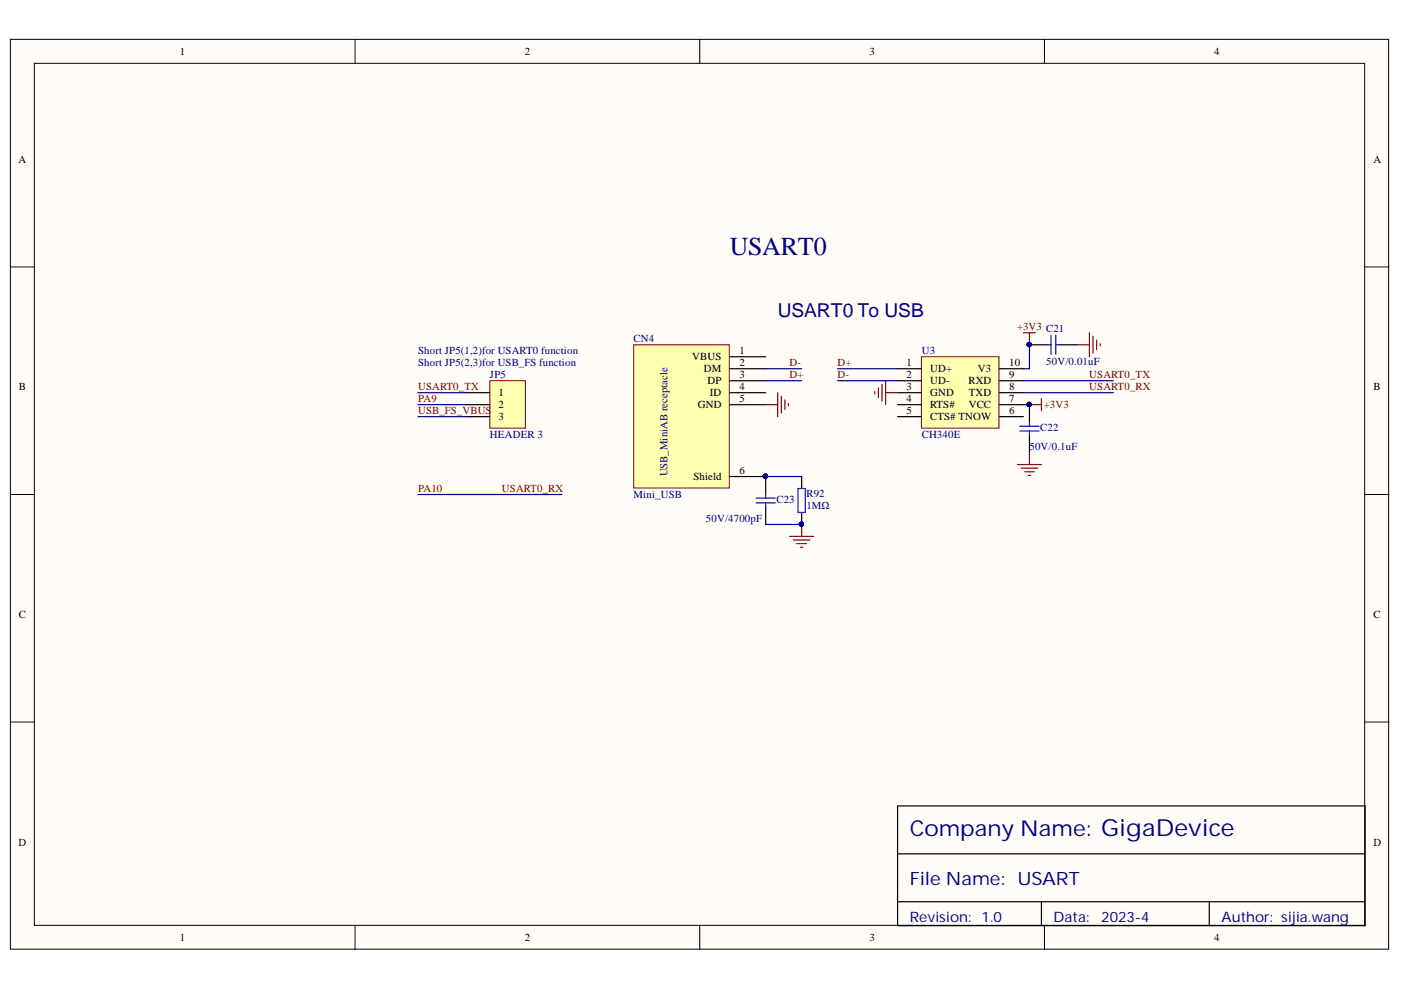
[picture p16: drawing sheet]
<svg xmlns="http://www.w3.org/2000/svg" width="297mm" height="210mm" viewBox="0 0 297 210" stroke-linecap="round" stroke-linejoin="round" font-family="sans-serif">
<defs><g id="words">
<text font-size="5.5" fill="#000080" x="154.7" y="54.1">USART0</text>
<text font-size="4.6" fill="#000080" x="192.9" y="177.3">Company Name: GigaDevice</text>
<text font-size="4.1" fill="#000080" x="164.9" y="67.2">USART0 To USB</text>
<text font-size="3.9" fill="#000080" x="192.9" y="187.7">File Name: USART</text>
<g font-size="3" fill="#000080">
<text x="192.9" y="195.4">Revision: 1.0</text>
<text x="223.3" y="195.4">Data:</text>
<text x="233.5" y="195.4">2023-4</text>
<text x="259" y="195.4">Author: sijia.wang</text>
</g>
<g font-size="2.3">
<text x="38.2" y="11.7">1</text>
<text x="111.2" y="11.7">2</text>
<text x="184.3" y="11.7">3</text>
<text x="257.4" y="11.7">4</text>
<text x="3.9" y="34.5">A</text>
<text x="291.2" y="34.5">A</text>
<text x="146.8" y="76.4">VBUS</text>
<text x="156.8" y="75.1">1</text>
<text x="156.8" y="77.7">2</text>
<text x="192.2" y="77.7">1</text>
<text x="213.9" y="77.7">10</text>
<text x="4" y="82.8">B</text>
<text x="149.2" y="78.9">DM</text>
<text x="150" y="81.5">DP</text>
<text x="156.8" y="80.2">3</text>
<text x="156.8" y="82.8">4</text>
<text x="192.2" y="80.2">2</text>
<text x="192.2" y="82.8">3</text>
<text x="197.2" y="78.9">UD+</text>
<text x="197.2" y="81.5">UD-</text>
<text x="205.3" y="81.5">RXD</text>
<text x="207.3" y="78.9">V3</text>
<text x="213.9" y="82.8">8</text>
<text x="213.9" y="80.2">9</text>
<text x="291.2" y="82.8">B</text>
<text x="105.7" y="84">1</text>
<text x="105.7" y="86.6">2</text>
<text x="105.7" y="89.1">3</text>
<text x="148" y="86.6">GND</text>
<text x="150.5" y="84">ID</text>
<text x="156.8" y="85.3">5</text>
<text x="192.2" y="85.3">4</text>
<text x="192.2" y="87.8">5</text>
<text x="197.2" y="84">GND</text>
<text x="197.2" y="86.6">RTS#</text>
<text x="197.2" y="89.1">CTS# TNOW</text>
<text x="205.4" y="86.6">VCC</text>
<text x="205.4" y="84">TXD</text>
<text x="213.9" y="87.8">6</text>
<text x="213.9" y="85.3">7</text>
<text x="147" y="101.8">Shield</text>
<text x="156.8" y="100.5">6</text>
<text x="4" y="131">C</text>
<text x="291.2" y="131">C</text>
<text x="3.9" y="179.3">D</text>
<text x="291.2" y="179.3">D</text>
<text x="38.2" y="199.6">1</text>
<text x="111.2" y="199.6">2</text>
<text x="184.3" y="199.6">3</text>
<text x="257.4" y="199.6">4</text>
</g>
<g font-size="2.3" fill="#800000">
<text x="215.6" y="70.1">+3V3 C21</text>
<text x="167.4" y="77.7">D-</text>
<text x="177.6" y="77.7">D+</text>
<text x="88.7" y="82.8">USART0_TX</text>
<text x="167.4" y="80.2">D+</text>
<text x="177.6" y="80.2">D-</text>
<text x="231" y="82.8">USART0_RX</text>
<text x="231" y="80.2">USART0_TX</text>
<text x="88.7" y="85.3">PA9</text>
<text x="88.7" y="87.8">USB_FS_VBUS</text>
<text x="221.3" y="86.6">+3V3</text>
<text x="88.7" y="104.4">PA10</text>
<text x="106.4" y="104.4">USART0_RX</text>
</g>
<g font-size="2.3" fill="#000080">
<text x="88.7" y="77.7">Short JP5(2,3)for USB_FS function</text>
<text x="88.7" y="75.1">Short JP5(1,2)for USART0 function</text>
<text x="134.3" y="72.6">CN4</text>
<text x="195.4" y="75.1">U3</text>
<text x="221.8" y="77.4">50V/0.01uF</text>
<text x="103.9" y="80.2">JP5</text>
<text x="103.9" y="92.9">HEADER 3</text>
<text x="195.4" y="92.9">CH340E</text>
<text x="218.3" y="95.4">50V/0.1uF</text>
<text x="220.5" y="91.4">C22</text>
<text x="141.5" y="101" transform="rotate(-90 141.5 101)">USB_MiniAB receptacle</text>
<text x="134.3" y="105.7">Mini_USB</text>
<text x="164.6" y="106.7">C23</text>
<text x="171" y="105.4">R92</text>
<text x="171" y="107.9">1MΩ</text>
<text x="149.7" y="110.7">50V/4700pF</text>
</g>
</g></defs>
<g fill="#fffcf8" stroke="#000" stroke-width=".21">
<path d="M2.2 8.3h292.2v192.9h-292.2z"/>
<path d="M7.3 13.4h282v182.8h-282z"/>
</g>
<path d="M75.3 8.3v5.1M148.4 8.3v5.1M221.4 8.3v5.1M2.2 56.6h5.1M289.4 56.6h5.1M2.2 104.8h5.1M289.4 104.8h5.1M2.2 153.1h5.1M289.4 153.1h5.1M75.3 196.3v5M148.4 196.3v5M221.4 196.3v5" fill="none" stroke="#000" stroke-width=".21"/>
<path d="M190.3 170.9h99.1v25.4h-99.1zM190.3 181h99.1M190.3 191.2h99.1M220.8 191.2v5.1M256.4 191.2v5.1" fill="none" stroke="#000" stroke-width=".25"/>
<path d="M103.9 80.7h7.5v10.1h-7.5z" fill="#ffffb0" stroke="#800000" stroke-width=".21"/>
<path d="M98.8 83.3h5.1M98.8 85.8h5.1M98.8 88.3h5.1" fill="none" stroke="#000" stroke-width=".25"/>
<path d="M88.6 85.8h10.2M88.6 83.3h10.2M88.6 88.3h10.2M88.6 104.8h30.5" fill="none" stroke="#000080" stroke-width=".25"/>
<path d="M134.4 73.1h20.2v30.4h-20.2z" fill="#ffffb0" stroke="#800000" stroke-width=".21"/>
<path d="M154.7 75.6h7.6M154.7 78.2h7.6M154.7 80.7h7.6M154.7 83.3h7.6M154.7 85.8h7.6M154.7 101h7.6" fill="none" stroke="#000" stroke-width=".25"/>
<circle cx="162.3" cy="101" r=".46" fill="#000080" stroke="#000080" stroke-width=".21"/>
<path d="M195.4 75.6h16.4v15.2h-16.4z" fill="#ffffb0" stroke="#800000" stroke-width=".21"/>
<g fill="none" stroke="#000" stroke-width=".25">
<path d="M190.3 78.2h5.1M211.9 78.2h5.1M218.3 73.1h3.8M224.6 73.1h3.8M190.3 80.7h5.1M190.3 83.3h5.1M190.3 85.8h5.1M190.3 88.3h5.1M211.9 80.7h5.1M211.9 83.3h5.1M211.9 85.8h5.1M211.9 88.3h5.1"/>
<path d="M218.3 85.8v3.8M218.3 92.1v3.9M162.3 101v3.8M162.3 107.4v3.8M170 101v2.6M170 108.7v2.5"/>
</g>
<g fill="none" stroke="#800000" stroke-width=".25">
<path d="M217 70.6h2.5M218.3 70.6v2.5M228.4 73.1h2.6M231 70.6v5M231.7 71.3v3.6M232.5 72.1v2M233.3 72.8v.6M162.3 85.8h2.6M164.9 83.3v5M165.6 84v3.6M166.4 84.8v2M167.2 85.5v.6"/>
<path d="M185.5 83v.5M186.2 82.2v2.1M187 81.5v3.5M187.8 80.7v5.1M187.8 83.3h2.5M215.7 98.5h5.1M216.5 99.3h3.5M218.3 85.8h2.5M218.3 96v2.5M220.8 84.5v2.6M167.4 113.7h5.1M168.2 114.5h3.5"/>
<path d="M168.9 115.3h2.1M169.7 116h.5M170 111.2v2.5M217.2 100h2.1M218 100.8h.5"/>
</g>
<path d="M162.3 78.2h7.7M177.6 78.2h12.7M218.3 73.1v5.1h-1.3M162.3 80.7h7.7M177.6 80.7h12.7M217 80.7h19.1M217 85.8h1.3M217 83.3h19.1M162.3 101h7.7M162.3 111.2h7.7" fill="none" stroke="#000080" stroke-width=".25"/>
<g fill="#000080" stroke="#000080" stroke-width=".21">
<circle cx="218.2" cy="85.7" r=".46"/>
<circle cx="218.2" cy="73.1" r=".46"/>
<circle cx="162.3" cy="101" r=".46"/>
<circle cx="169.9" cy="111.1" r=".46"/>
</g>
<g fill="none" stroke="#00f" stroke-width=".25">
<path d="M222.1 73.1h.7M222.8 71.1v4M223.9 73.1h.7M223.9 71.1v4M216.2 90.4h4.1M216.2 91.4h4.1M218.3 89.6v.8M218.3 91.4v.7M160.3 105.6h4.1M160.3 106.6h4.1M162.3 104.8v.8M162.3 106.6v.8"/>
<path d="M169.2 103.6h1.5v5.1h-1.5z"/>
</g>
<use href="#words"/>
</svg>
